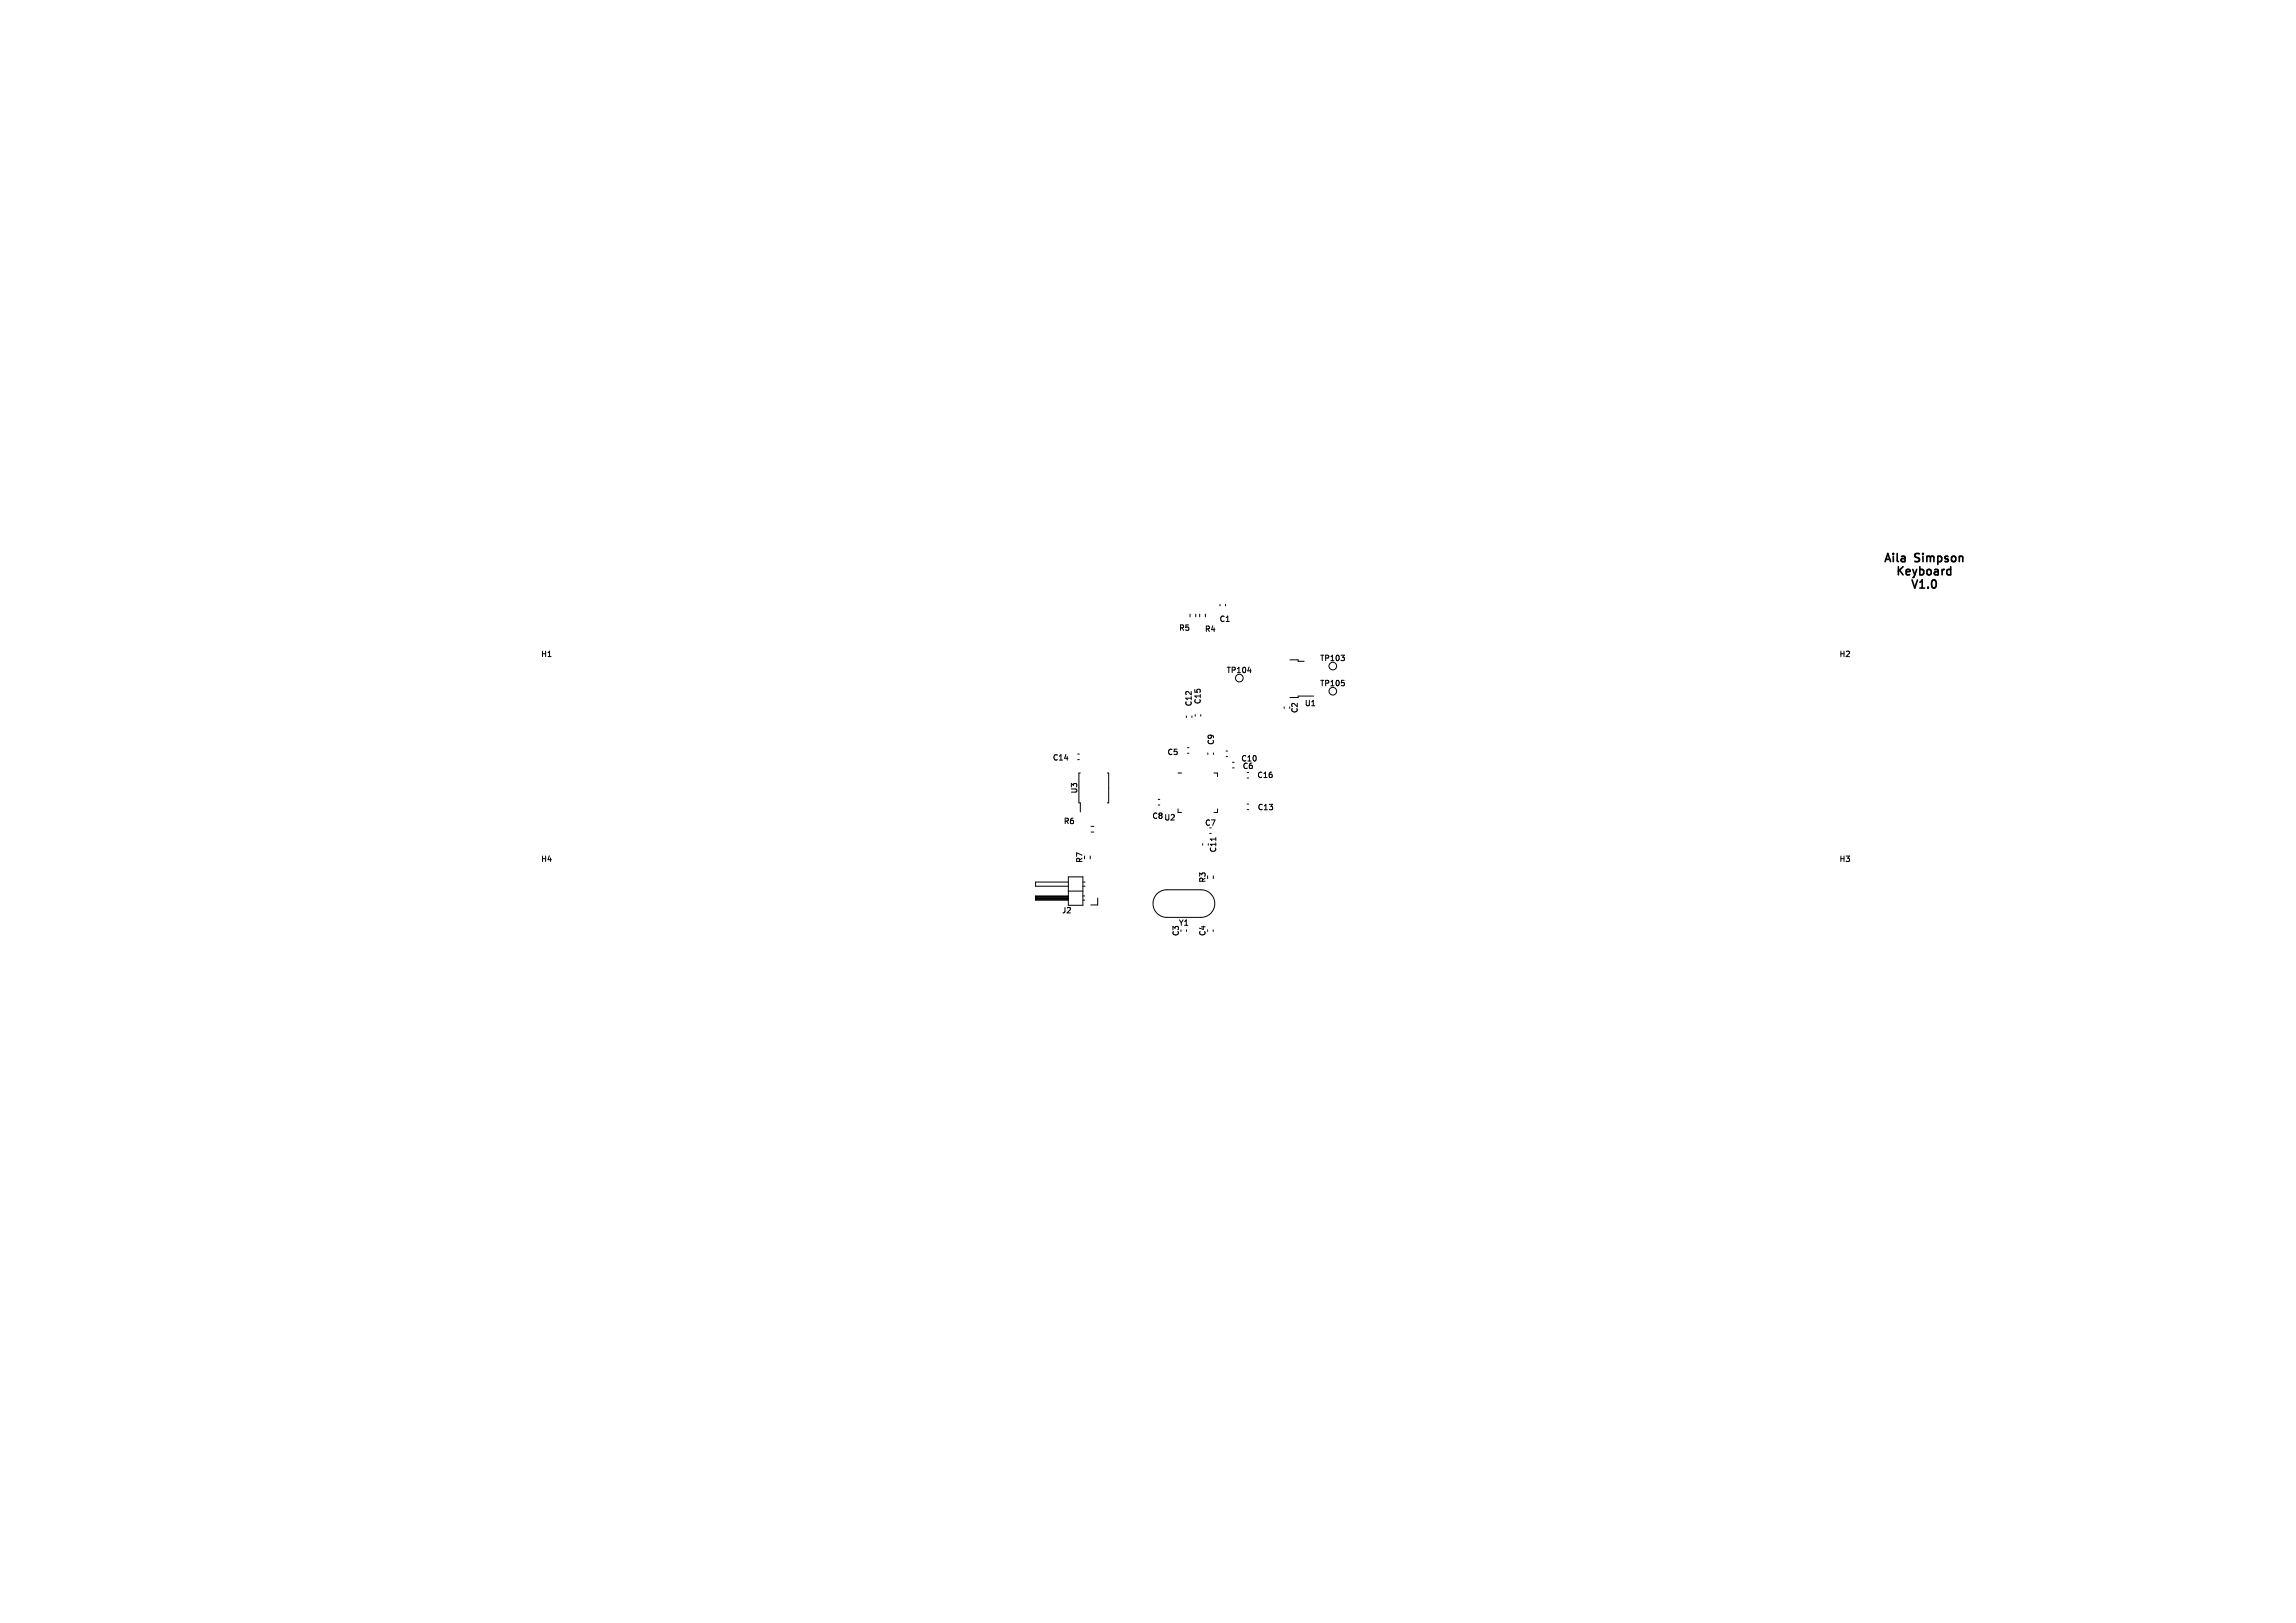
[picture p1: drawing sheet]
<svg xmlns="http://www.w3.org/2000/svg" width="420mm" height="297mm" viewBox="0 0 420 297" stroke-linecap="round" stroke-linejoin="round" font-family="sans-serif">
<defs><g id="words">
<g font-size="2.1">
<text x="344.4" y="103.3">Aila</text>
<text x="346.6" y="105.7">Keyboard</text>
<text x="350.3" y="103.3">Simpson</text>
<text x="349.3" y="108.1">V1.0</text>
</g>
<g font-size="1.4">
<text x="215.6" y="115.6">R5</text>
<text x="220.3" y="115.8">R4</text>
<text x="223" y="114">C1</text>
<text x="98.9" y="120.4">H1</text>
<text x="224.3" y="123.4">TP104</text>
<text x="241.4" y="121.2">TP103</text>
<text x="241.4" y="125.8">TP105</text>
<text x="336.4" y="120.4">H2</text>
<text x="218.2" y="129.4" transform="rotate(-90 218.2 129.4)">C12</text>
<text x="219.8" y="129" transform="rotate(-90 219.8 129)">C15</text>
<text x="237.6" y="130.6" transform="rotate(-90 237.6 130.6)">C2</text>
<text x="238.6" y="129.4">U1</text>
<text x="222.2" y="136.4" transform="rotate(-90 222.2 136.4)">C9</text>
<text x="192.5" y="139.4">C14</text>
<text x="213.4" y="138.4">C5</text>
<text x="226.9" y="139.5">C10</text>
<text x="227.2" y="140.9">C6</text>
<text x="229.9" y="142.6">C16</text>
<text x="197.2" y="145.3" transform="rotate(-90 197.2 145.3)">U3</text>
<text x="230" y="148.5">C13</text>
<text x="194.5" y="151">R6</text>
<text x="210.7" y="150">C8 U2</text>
<text x="220.3" y="151.3">C7</text>
<text x="98.9" y="157.9">H4</text>
<text x="198.2" y="158" transform="rotate(-90 198.2 158)">R7</text>
<text x="220.7" y="161.6" transform="rotate(-90 220.7 161.6)">R3</text>
<text x="222.7" y="156.1" transform="rotate(-90 222.7 156.1)">C11</text>
<text x="336.4" y="157.9">H3</text>
<text x="194.2" y="167.3">J2</text>
<text x="215.5" y="169.6">Y1</text>
<text x="215.8" y="171.4" transform="rotate(-90 215.8 171.4)">C3</text>
<text x="220.7" y="171.4" transform="rotate(-90 220.7 171.4)">C4</text>
</g>
</g></defs>
<path d="M356.1 104.9l.3 .3 .4-.1M356.2 104.3l-.1 .2M356.8 103.7v1.5M359 101.9v.9" fill="none" stroke="#000" stroke-width=".3"/>
<g fill="none" stroke="#000" stroke-width=".18">
<path d="M217.7 112.4v.5M218.7 112.4v.5M219.4 112.4v.5M220.5 112.4v.5M223.2 110.6v.3M224.2 110.6v.3M245.3 119.9h.6l-.3 .4M197.1 138h.3M197.1 139h.3M217 131v.3M217.2 136.8h.3M217.2 137.8h.3"/>
<path d="M218 131v.3M218.6 130.8v.3M219.6 130.8v.3M220.9 137.8v.3M222 137.8v.3M224.3 137.4h.3M224.3 138.5h.3M225.5 139.5h.3M228.2 122.8h.7M234.9 129.4v.2M235.9 129.4v.2M236 120.7h1.5v.3h1.1"/>
<path d="M240.3 127.4h-2.8v.3h-1.5M245.9 120.4v.4M245.9 125v.4M197.6 141.5h-.2v5.4h.2v1.7M199.4 156.6v.6M199.6 151.2h.5M199.6 152.3h.5M202.5 141.5h.3v5.4h-.3M211.9 146.3h.2M211.9 147.3h.2M215.5 148v.7h.6M215.5 141.5h.6"/>
<path d="M220 154.4v.3M221 154.4v.3M221.3 152.5h.3M222.1 141.5h.6v.6M222.4 153.3v.5M222.7 148v.7h-.6M225.5 140.5h.3M228.1 147.1h.3M228.1 148.2h.3M228.1 142.4h.3M189.4 164.1h6M189.4 164.2h6"/>
<path d="M189.4 164.3h6M189.4 164.4h6M189.4 164.5h6M189.4 164.7h6M195.4 161.4h-6v.8h6M195.4 164h-6v.7h6M195.4 160.5h2.7v5.2h-2.7zM195.4 163.1h2.7M198.1 161.4h.4M198.1 164h.3M198.1 162.2h.4M198.1 164.7h.3"/>
<path d="M200.8 164.3v1.3h-1.3M211.6 163.6a2.53 2.53 0 0 1 1.8-.8h6.3a2.53 2.53 0 0 1 2.5 2.6 2.53 2.53 0 0 1-2.5 2.5h-6.3a2.53 2.53 0 0 1-2.3-1.6 2.53 2.53 0 0 1 .5-2.7zM217 170.2v.3M221.9 170.2v.2M221.9 160.3v.5"/>
<circle cx="226.7" cy="124.1" r=".7"/>
<circle cx="243.8" cy="121.9" r=".7"/>
<circle cx="243.8" cy="126.5" r=".7"/>
</g>
<use href="#words"/>
</svg>
